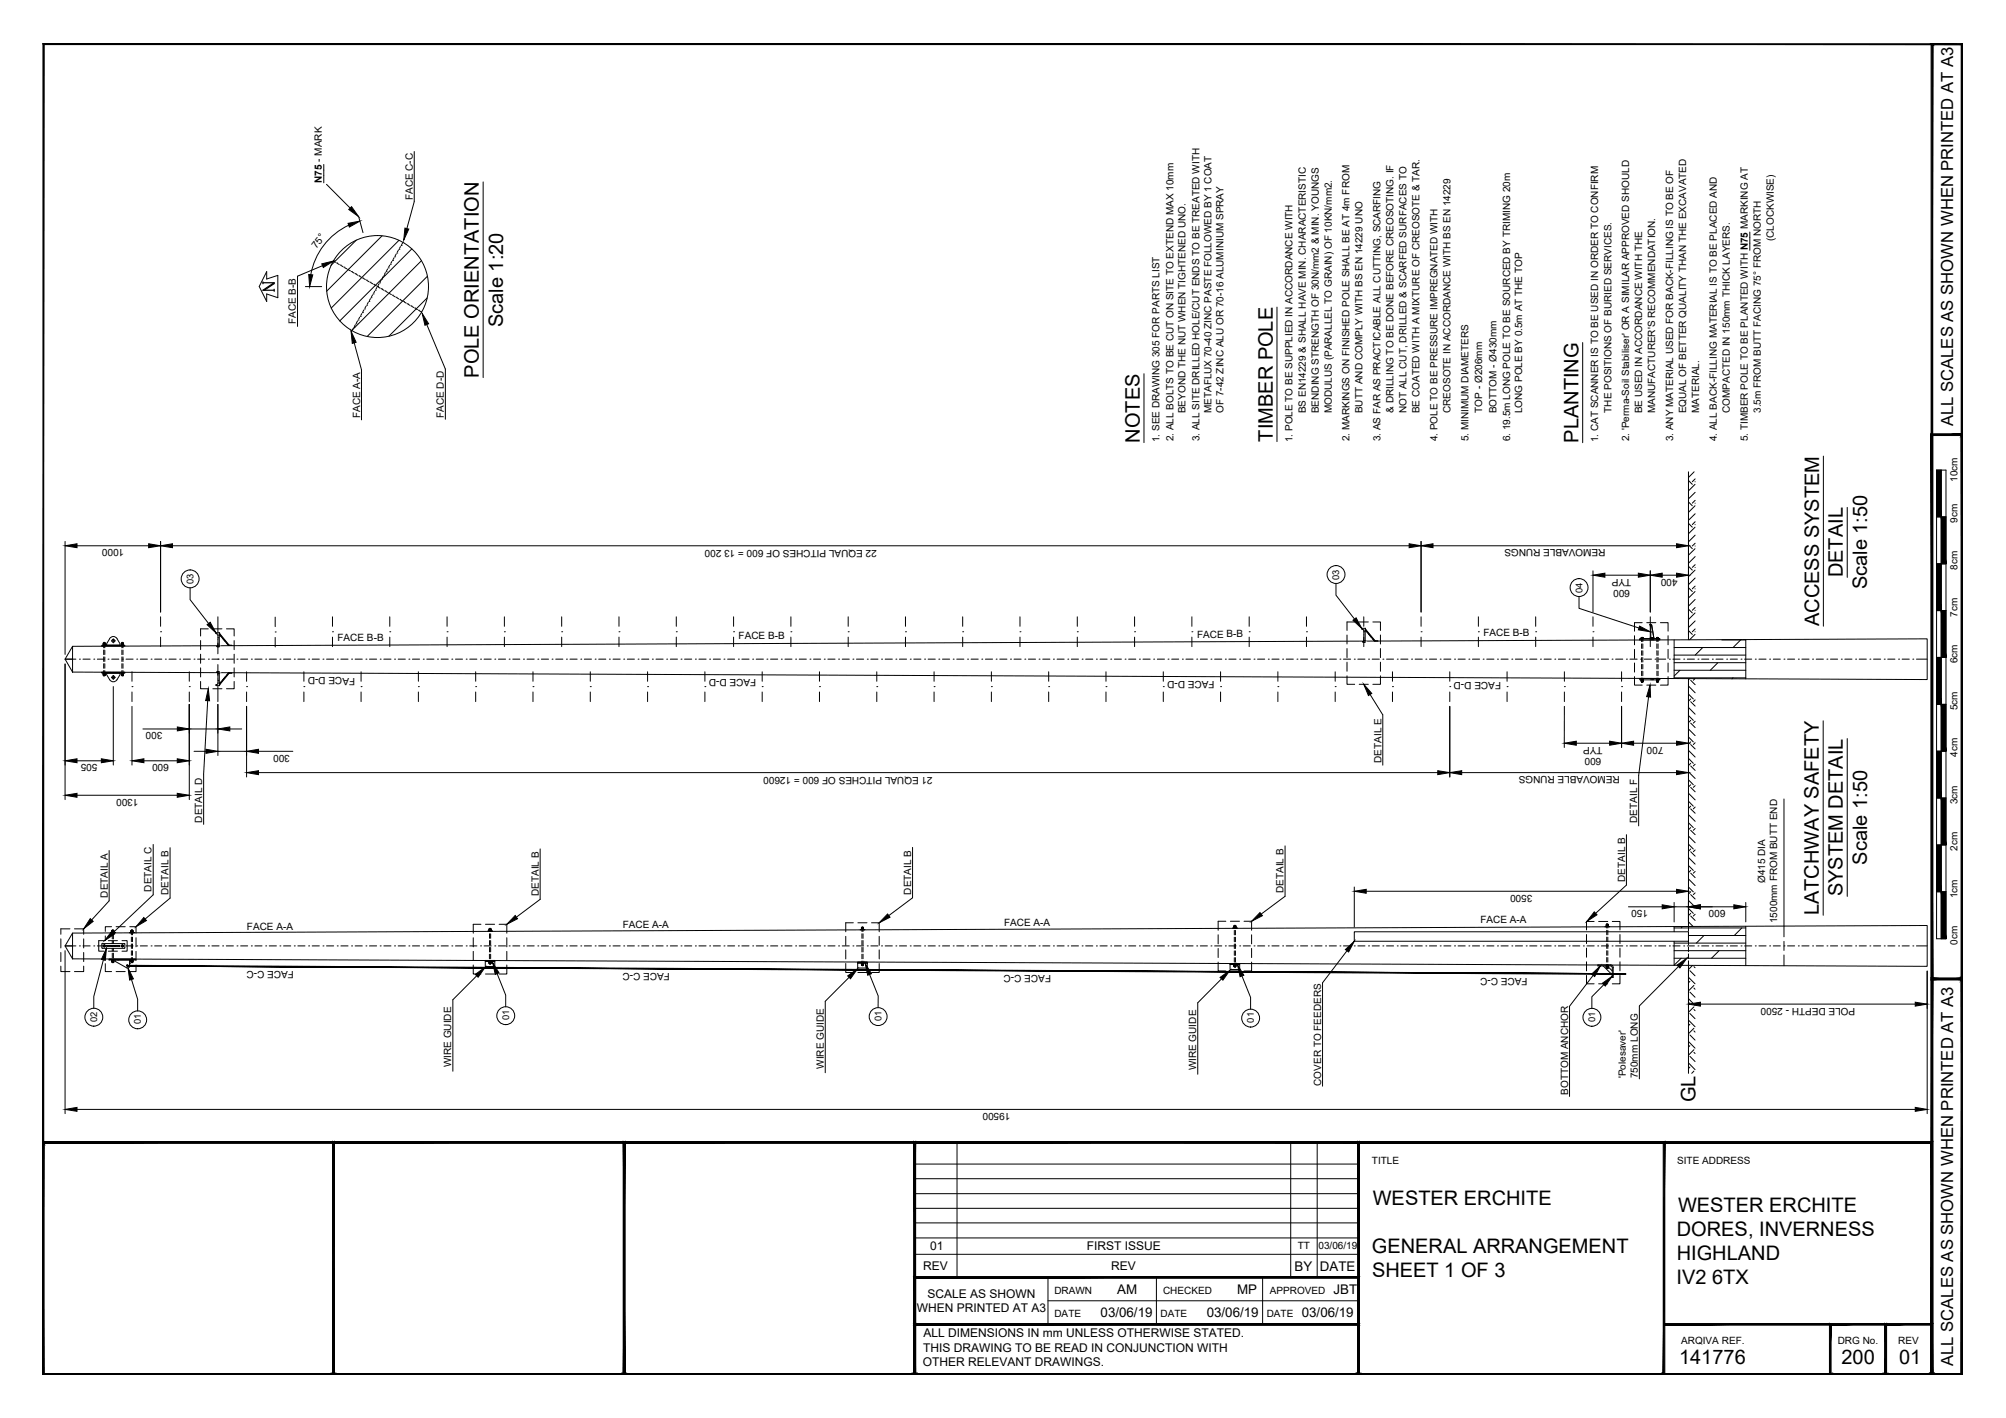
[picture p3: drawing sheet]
<svg xmlns="http://www.w3.org/2000/svg" width="420mm" height="297mm" viewBox="0 0 420 297" stroke-linecap="round" stroke-linejoin="round" font-family="sans-serif">
<defs><g id="words">
<g font-size="4.2">
<text x="105.4" y="68.5" transform="rotate(-90 105.4 68.5)">Scale 1:20</text>
<text x="100.3" y="79.1" transform="rotate(-90 100.3 79.1)">POLE ORIENTATION</text>
<text x="238.7" y="92.7" transform="rotate(-90 238.7 92.7)">NOTES</text>
<text x="266.6" y="92.5" transform="rotate(-90 266.6 92.5)">TIMBER POLE</text>
<text x="330.6" y="92.7" transform="rotate(-90 330.6 92.7)">PLANTING</text>
<text x="386" y="121" transform="rotate(-90 386 121)">DETAIL</text>
<text x="391.1" y="123.4" transform="rotate(-90 391.1 123.4)">Scale 1:50</text>
<text x="381" y="131.2" transform="rotate(-90 381 131.2)">ACCESS SYSTEM</text>
<text x="391.1" y="181.1" transform="rotate(-90 391.1 181.1)">Scale 1:50</text>
<text x="381" y="191.7" transform="rotate(-90 381 191.7)">LATCHWAY SAFETY</text>
<text x="386" y="187.8" transform="rotate(-90 386 187.8)">SYSTEM DETAIL</text>
<text x="355.2" y="230.9" transform="rotate(-90 355.2 230.9)">GL</text>
<text x="287.5" y="252.4">WESTER ERCHITE</text>
<text x="351.5" y="253.9">WESTER ERCHITE</text>
<text x="287.3" y="262.4">GENERAL ARRANGEMENT</text>
<text x="351.2" y="259">DORES, INVERNESS</text>
<text x="287.4" y="267.4">SHEET 1 OF 3</text>
<text x="351.1" y="269.1">IV2 6TX</text>
<text x="351.2" y="264">HIGHLAND</text>
<text x="351.7" y="285.7">141776</text>
<text x="385.7" y="285.7">200</text>
<text x="397.8" y="285.6">01</text>
</g>
<g font-size="3.5">
<text x="409.1" y="89.3" transform="rotate(-90 409.1 89.3)">ALL SCALES AS SHOWN WHEN PRINTED AT A3</text>
<text x="409.1" y="286.2" transform="rotate(-90 409.1 286.2)">ALL SCALES AS SHOWN WHEN PRINTED AT A3</text>
</g>
<g font-size="2.8">
<text x="271.1" y="266.2">BY</text>
<text x="276.5" y="266.2">DATE</text>
<text x="230.5" y="275.9">03/06/19</text>
<text x="234" y="271">AM</text>
<text x="252.8" y="275.9">03/06/19</text>
<text x="259.1" y="271">MP</text>
<text x="272.7" y="275.9">03/06/19</text>
<text x="279.3" y="271">JBT</text>
</g>
<g font-size="2.5">
<text x="194.8" y="261.9">01</text>
<text x="227.6" y="261.9">FIRST ISSUE</text>
<text x="193.3" y="266.1">REV</text>
<text x="232.7" y="266.1">REV</text>
<text x="192" y="274.9">WHEN PRINTED AT A3</text>
<text x="194.3" y="271.9">SCALE AS SHOWN</text>
<text x="193.4" y="280.2">ALL DIMENSIONS IN mm UNLESS OTHERWISE STATED.</text>
<text x="193.3" y="286.2">OTHER RELEVANT DRAWINGS.</text>
<text x="193.3" y="283.2">THIS DRAWING TO BE READ IN CONJUNCTION WITH</text>
</g>
<g font-size="2.1">
<text x="67.4" y="38.3" transform="rotate(-90 67.4 38.3)">N75 - MARK</text>
<text x="86.4" y="41.9" transform="rotate(-90 86.4 41.9)">FACE C-C</text>
<text x="66.3" y="52.2" transform="rotate(-52 66.3 52.2)">75°</text>
<text x="371.5" y="50.5" transform="rotate(-90 371.5 50.5)">(CLOCKWISE)</text>
<text x="62" y="67.9" transform="rotate(-90 62 67.9)">FACE B-B</text>
<text x="75.4" y="87.6" transform="rotate(-90 75.4 87.6)">FACE A-A</text>
<text x="93" y="87.6" transform="rotate(-90 93 87.6)">FACE D-D</text>
<text x="248.3" y="86.6" transform="rotate(-90 248.3 86.6)">BEYOND THE NUT WHEN TIGHTENED UNO.</text>
<text x="253.7" y="86.6" transform="rotate(-90 253.7 86.6)">METAFLUX 70-40 ZINC PASTE FOLLOWED BY 1 COAT</text>
<text x="256.3" y="86.5" transform="rotate(-90 256.3 86.5)">OF 7-42 ZINC ALU OR 70-16 ALUMINIUM SPRAY</text>
<text x="273.5" y="86.6" transform="rotate(-90 273.5 86.6)">BS EN14229 &amp; SHALL HAVE MIN. CHARACTERISTIC</text>
<text x="276.2" y="86.6" transform="rotate(-90 276.2 86.6)">BENDING STRENGTH OF 30N/mm2 &amp; MIN. YOUNGS</text>
<text x="279" y="86.6" transform="rotate(-90 279 86.6)">MODULUS (PARALLEL TO GRAIN) OF 10KN/mm2.</text>
<text x="285.4" y="86.6" transform="rotate(-90 285.4 86.6)">BUTT AND COMPLY WITH BS EN 14229 UNO</text>
<text x="291.9" y="86.5" transform="rotate(-90 291.9 86.5)">&amp; DRILLING TO BE DONE BEFORE CREOSOTING. IF</text>
<text x="294.6" y="86.6" transform="rotate(-90 294.6 86.6)">NOT ALL CUT, DRILLED &amp; SCARFED SURFACES TO</text>
<text x="297.3" y="86.6" transform="rotate(-90 297.3 86.6)">BE COATED WITH A MIXTURE OF CREOSOTE &amp; TAR.</text>
<text x="303.8" y="86.5" transform="rotate(-90 303.8 86.5)">CREOSOTE IN ACCORDANCE WITH BS EN 14229</text>
<text x="310.5" y="86.5" transform="rotate(-90 310.5 86.5)">TOP - Ø206mm</text>
<text x="313.4" y="86.6" transform="rotate(-90 313.4 86.6)">BOTTOM - Ø430mm</text>
<text x="318.8" y="86.6" transform="rotate(-90 318.8 86.6)">LONG POLE BY 0.5m AT THE TOP</text>
<text x="337.5" y="86.5" transform="rotate(-90 337.5 86.5)">THE POSITIONS OF BURIED SERVICES.</text>
<text x="344" y="86.6" transform="rotate(-90 344 86.6)">BE USED IN ACCORDANCE WITH THE</text>
<text x="346.7" y="86.6" transform="rotate(-90 346.7 86.6)">MANUFACTURER'S RECOMMENDATION.</text>
<text x="353.2" y="86.6" transform="rotate(-90 353.2 86.6)">EQUAL OF BETTER QUALITY THAN THE EXCAVATED</text>
<text x="355.9" y="86.6" transform="rotate(-90 355.9 86.6)">MATERIAL.</text>
<text x="362.3" y="86.5" transform="rotate(-90 362.3 86.5)">COMPACTED IN 150mm THICK LAYERS.</text>
<text x="368.8" y="86.5" transform="rotate(-90 368.8 86.5)">3.5m FROM BUTT FACING 75° FROM NORTH</text>
<text x="242.9" y="92.6" transform="rotate(-90 242.9 92.6)">1. SEE DRAWING 305 FOR PARTS LIST</text>
<text x="245.8" y="92.5" transform="rotate(-90 245.8 92.5)">2. ALL BOLTS TO BE CUT ON SITE TO EXTEND MAX 10mm</text>
<text x="251.2" y="92.5" transform="rotate(-90 251.2 92.5)">3. ALL SITE DRILLED HOLE/CUT ENDS TO BE TREATED WITH</text>
<text x="270.7" y="92.6" transform="rotate(-90 270.7 92.6)">1. POLE TO BE SUPPLIED IN ACCORDANCE WITH</text>
<text x="282.7" y="92.5" transform="rotate(-90 282.7 92.5)">2. MARKINGS ON FINISHED POLE SHALL BE AT 4m FROM</text>
<text x="289.1" y="92.5" transform="rotate(-90 289.1 92.5)">3. AS FAR AS PRACTICABLE ALL CUTTING, SCARFING</text>
<text x="301.1" y="92.4" transform="rotate(-90 301.1 92.4)">4. POLE TO BE PRESSURE IMPREGNATED WITH</text>
<text x="307.6" y="92.5" transform="rotate(-90 307.6 92.5)">5. MINIMUM DIAMETERS</text>
<text x="316.3" y="92.5" transform="rotate(-90 316.3 92.5)">6. 19.5m LONG POLE TO BE SOURCED BY TRIMING 20m</text>
<text x="334.8" y="92.6" transform="rotate(-90 334.8 92.6)">1. CAT SCANNER IS TO BE USED IN ORDER TO CONFIRM</text>
<text x="341.2" y="92.5" transform="rotate(-90 341.2 92.5)">2. 'Perma-Soil Stabiliser' OR A SIMILAR APPROVED SHOULD</text>
<text x="350.4" y="92.5" transform="rotate(-90 350.4 92.5)">3. ANY MATERIAL USED FOR BACK-FILLING IS TO BE OF</text>
<text x="359.6" y="92.4" transform="rotate(-90 359.6 92.4)">4. ALL BACK-FILLING MATERIAL IS TO BE PLACED AND</text>
<text x="366.1" y="92.5" transform="rotate(-90 366.1 92.5)">5. TIMBER POLE TO BE PLANTED WITH N75 MARKING AT</text>
<text x="410" y="101" transform="rotate(-90 410 101)">10cm</text>
<text x="410" y="109.5" transform="rotate(-90 410 109.5)">9cm</text>
<text x="26" y="115" transform="rotate(-180 26 115)">1000</text>
<text x="183.6" y="115.2" transform="rotate(-180 183.6 115.2)">22 EQUAL PITCHES OF 600 = 13 200</text>
<text x="336.3" y="115.1" transform="rotate(-180 336.3 115.1)">REMOVABLE RUNGS</text>
<text x="410" y="119.4" transform="rotate(-90 410 119.4)">8cm</text>
<text x="341.4" y="123.7" transform="rotate(-180 341.4 123.7)">600</text>
<text x="341.7" y="121.2" transform="rotate(-180 341.7 121.2)">TYP</text>
<text x="351.4" y="121.2" transform="rotate(-180 351.4 121.2)">400</text>
<text x="410" y="129.2" transform="rotate(-90 410 129.2)">7cm</text>
<text x="70.7" y="134.3">FACE B-B</text>
<text x="154.7" y="133.9">FACE B-B</text>
<text x="250.7" y="133.6">FACE B-B</text>
<text x="310.7" y="133.3">FACE B-B</text>
<text x="74.4" y="141.9" transform="rotate(-180 74.4 141.9)">FACE D-D</text>
<text x="158.4" y="142.3" transform="rotate(-180 158.4 142.3)">FACE D-D</text>
<text x="254.4" y="142.6" transform="rotate(-180 254.4 142.6)">FACE D-D</text>
<text x="314.4" y="142.9" transform="rotate(-180 314.4 142.9)">FACE D-D</text>
<text x="410" y="139" transform="rotate(-90 410 139)">6cm</text>
<text x="410" y="148.8" transform="rotate(-90 410 148.8)">5cm</text>
<text x="34" y="153.4" transform="rotate(-180 34 153.4)">300</text>
<text x="20.4" y="160.1" transform="rotate(-180 20.4 160.1)">505</text>
<text x="35.4" y="160.1" transform="rotate(-180 35.4 160.1)">600</text>
<text x="60.7" y="158.1" transform="rotate(-180 60.7 158.1)">300</text>
<text x="289.3" y="159.8" transform="rotate(-90 289.3 159.8)">DETAIL E</text>
<text x="335.4" y="158.9" transform="rotate(-180 335.4 158.9)">600</text>
<text x="335.7" y="156.4" transform="rotate(-180 335.7 156.4)">TYP</text>
<text x="348.4" y="156.4" transform="rotate(-180 348.4 156.4)">700</text>
<text x="410" y="158.5" transform="rotate(-90 410 158.5)">4cm</text>
<text x="29" y="167.3" transform="rotate(-180 29 167.3)">1300</text>
<text x="195.3" y="162.7" transform="rotate(-180 195.3 162.7)">21 EQUAL PITCHES OF 600 = 12600</text>
<text x="339.3" y="162.6" transform="rotate(-180 339.3 162.6)">REMOVABLE RUNGS</text>
<text x="42.4" y="172.3" transform="rotate(-90 42.4 172.3)">DETAIL D</text>
<text x="342.9" y="172.4" transform="rotate(-90 342.9 172.4)">DETAIL F</text>
<text x="410" y="168.5" transform="rotate(-90 410 168.5)">3cm</text>
<text x="410" y="178.2" transform="rotate(-90 410 178.2)">2cm</text>
<text x="340.4" y="184.7" transform="rotate(-90 340.4 184.7)">DETAIL B</text>
<text x="369.7" y="185" transform="rotate(-90 369.7 185)">Ø415 DIA</text>
<text x="22.6" y="188" transform="rotate(-90 22.6 188)">DETAIL A</text>
<text x="31.7" y="186.8" transform="rotate(-90 31.7 186.8)">DETAIL C</text>
<text x="35.3" y="187.5" transform="rotate(-90 35.3 187.5)">DETAIL B</text>
<text x="112.8" y="187.7" transform="rotate(-90 112.8 187.7)">DETAIL B</text>
<text x="190.8" y="187.4" transform="rotate(-90 190.8 187.4)">DETAIL B</text>
<text x="268.8" y="187.1" transform="rotate(-90 268.8 187.1)">DETAIL B</text>
<text x="321" y="187.4" transform="rotate(-180 321 187.4)">3500</text>
<text x="345.2" y="190.7" transform="rotate(-180 345.2 190.7)">150</text>
<text x="361.4" y="190.7" transform="rotate(-180 361.4 190.7)">600</text>
<text x="410" y="188.2" transform="rotate(-90 410 188.2)">1cm</text>
<text x="51.7" y="194.8">FACE A-A</text>
<text x="130.5" y="194.4">FACE A-A</text>
<text x="210.3" y="194">FACE A-A</text>
<text x="310.1" y="193.4">FACE A-A</text>
<text x="372.3" y="193.4" transform="rotate(-90 372.3 193.4)">1500mm FROM BUTT END</text>
<text x="410" y="197.9" transform="rotate(-90 410 197.9)">0cm</text>
<text x="61.6" y="203.4" transform="rotate(-180 61.6 203.4)">FACE C-C</text>
<text x="140.3" y="203.8" transform="rotate(-180 140.3 203.8)">FACE C-C</text>
<text x="220.1" y="204.3" transform="rotate(-180 220.1 204.3)">FACE C-C</text>
<text x="319.9" y="204.8" transform="rotate(-180 319.9 204.8)">FACE C-C</text>
<text x="388.6" y="211.1" transform="rotate(-180 388.6 211.1)">POLE DEPTH - 2500</text>
<text x="94.5" y="223.6" transform="rotate(-90 94.5 223.6)">WIRE GUIDE</text>
<text x="172.5" y="223.9" transform="rotate(-90 172.5 223.9)">WIRE GUIDE</text>
<text x="250.5" y="224.2" transform="rotate(-90 250.5 224.2)">WIRE GUIDE</text>
<text x="276.7" y="227.4" transform="rotate(-90 276.7 227.4)">COVER TO FEEDERS</text>
<text x="340.5" y="225.9" transform="rotate(-90 340.5 225.9)">'Polesaver'</text>
<text x="343" y="225.9" transform="rotate(-90 343 225.9)">750mm LONG</text>
<text x="211.6" y="233.1" transform="rotate(-180 211.6 233.1)">19500</text>
<text x="328.4" y="229.3" transform="rotate(-90 328.4 229.3)">BOTTOM ANCHOR</text>
<text x="287.4" y="243.8">TITLE</text>
<text x="351.3" y="243.8">SITE ADDRESS</text>
<text x="271.8" y="261.7">TT</text>
<text x="276.2" y="261.7">03/06/19</text>
<text x="220.8" y="271">DRAWN</text>
<text x="220.9" y="275.9">DATE</text>
<text x="243.1" y="275.9">DATE</text>
<text x="243.6" y="271">CHECKED</text>
<text x="265.3" y="275.9">DATE</text>
<text x="266" y="271">APPROVED</text>
<text x="352.1" y="281.5">ARQIVA REF.</text>
<text x="384.9" y="281.5">DRG No.</text>
<text x="397.6" y="281.5">REV</text>
</g>
<g font-size="2">
<text x="40.5" y="122.4" transform="rotate(-90 40.5 122.4)">03</text>
<text x="280.5" y="121.4" transform="rotate(-90 280.5 121.4)">03</text>
<text x="331.4" y="124.2" transform="rotate(-90 331.4 124.2)">04</text>
<text x="20.3" y="214.2" transform="rotate(-90 20.3 214.2)">02</text>
<text x="29.5" y="214.6" transform="rotate(-90 29.5 214.6)">01</text>
<text x="106.6" y="213.7" transform="rotate(-90 106.6 213.7)">01</text>
<text x="184.6" y="213.9" transform="rotate(-90 184.6 213.9)">01</text>
<text x="262.6" y="214.2" transform="rotate(-89 262.6 214.2)">01</text>
<text x="334.1" y="214.1" transform="rotate(-89 334.1 214.1)">01</text>
</g>
</g></defs>
<!-- layer: TEXT AND DIMENSIONS -->
<g fill="none" stroke="#000" stroke-width=".21">
<path d="M67.8 34.4v3.9M68.4 38.6l4.9 5M86.8 31.7v10.5l-1.6 5.7M101.2 38.1v41M67.5 55.7l-5.2 2.2v10.5M73 47.2a14.2 14.2 0 0 0-7.9 10.3M74.6 50.3l-5.3 5.3M75.1 45.5l.9 3.2M80 49.4l-11.6 11.6M83.6 50.3l-14.2 14.2M86.3 52.1l-15.1 15.1M88.3 54.6l-14.6 14.6"/>
<path d="M89.5 57.9l-12.6 12.6M366.5 48.6v3.8M64 60h3.4M74.2 71.8l1.5 5.7v10.5M89.4 68l3.9 9.3v10.5M89.5 62.4l-8.1 8M239.6 78.3v14.4M267.5 64.3v28.2M331.5 71.8v20.9M353.7 98.8v35.2M354.8 98.8l-1.1 1.2M381.9 95.6v35.6"/>
<path d="M13.6 113.4v23.7M16.1 114.3h15M33.6 113.4v14.8M36.1 114.3h259M297.6 113.4v14.8M300.1 114.3h51.1M333.7 119.6v8.6M345.7 119.6v8.6M353.7 100.7l.8 .8M353.7 105.1l.8 .8M353.7 109.6l.8 .8M353.7 114.1l.8 .8"/>
<path d="M353.7 118.6l.8 .8M355 100.9h.1M355 105.4h.1M355 109.9h.1M355 114.4h.1M355 118.9h.1M355 101.5l-1.3 1.3M355 105.9l-1.3 1.4M355 110.4l-1.3 1.4M355 114.9l-1.3 1.4M355 119.4l-1.3 1.4M355 103.1l-1.3 1.4"/>
<path d="M355 107.6l-1.3 1.4M355 112.1l-1.3 1.4M355 116.6l-1.3 1.4M355 100.3l-.5 .6M355 104.8l-.5 .6M355 109.3l-.5 .6M355 113.8l-.5 .6M355 118.3l-.5 .6M386.9 106.3v14.7M13.6 139.1v28.4M33.6 132.3h.1M33.6 129.2v2"/>
<path d="M33.6 133.5v2M39.8 123.2v2.4l3.9 5M42 134.2v1.9M42 137v1.9M42 139.9v1.9M43.6 131.7h-1.6v1.5M44.6 131.7h1.9M45.6 133.6h.1M45.6 138.1h.1M45.6 129.2v3.3M45.6 134.7v2.3M45.6 139.2v2.3"/>
<path d="M46 132.8l1.9 2.4M47.4 131.7h1.6v1.5M49 134.2v1.9M49 137v1.9M49 139.9v1.9M57.6 132.4h.1M57.6 129.3v2M57.6 133.5v2M69.6 132.3h.1M69.6 129.2v2M69.6 133.5v2M81.6 132.3h.1"/>
<path d="M81.6 129.2v2M81.6 133.5v2M93.6 132.3h.1M93.6 129.2v2M93.6 133.5v2M105.6 132.3h.1M105.6 129.2v2M105.6 133.5v2M117.6 132.3h.1M117.6 129.2v2M117.6 133.5v2M129.6 132.3h.1"/>
<path d="M129.6 129.2v2M129.6 133.5v2M141.6 132.3h.1M141.6 129.2v2M141.6 133.5v2M153.6 132.3h.1M153.6 129.2v2M153.6 133.5v2M165.7 132.3h.1M165.7 129.2v2M165.7 133.5v2M177.7 132.3h.1"/>
<path d="M177.7 129.2v2M177.7 133.5v2M189.7 132.3h.1M189.7 129.2v2M189.7 133.5v2M201.6 132.3h.1M201.6 129.2v2M201.6 133.5v2M213.6 132.3h.1M213.6 129.2v2M213.6 133.5v2M225.6 132.3h.1"/>
<path d="M225.6 129.2v2M225.6 133.5v2M237.6 132.3h.1M237.6 129.2v2M237.6 133.5v2M249.6 132.3h.1M249.6 129.2v2M249.6 133.5v2M261.6 132.3h.1M261.6 129.2v2M261.6 133.5v2M273.6 132.3h.1"/>
<path d="M273.6 129.2v2M273.6 133.5v2M279.8 122.2v2.5l3.9 5M282.1 133v1.9M282.1 135.9v1.9M282.1 138.7v1.9M283.7 130.3h-1.6v1.8M284.7 130.3h1.9M285.6 132.3h.1M285.6 129.2v2M285.6 133.5v2M286 131.9l1.9 2.3"/>
<path d="M287.5 130.3h1.6v1.8M289.1 133v1.9M289.1 135.9v1.9M289.1 138.7v1.9M297.6 132.3h.1M297.6 129.2v2M297.6 133.5v2M309.6 132.3h.1M309.6 129.2v2M309.6 133.5v2M321.6 132.3h.1M321.6 129.2v2"/>
<path d="M321.6 133.5v2M330.7 125v2.4l12.6 4.2M333.7 132.3h.1M333.7 129.2v2M333.7 133.5v2M336.1 120.5h7.1M342.3 133.2v1.9M342.3 136v1.9M342.3 138.9v1.9M344 130.4h-1.7v1.8M344.9 130.4h1.9M345.7 132.3h.1"/>
<path d="M345.7 129.2v2M345.7 133.5v2M347.8 130.4h1.6v1.8M348.1 120.5h3.1M349.4 133.2v1.9M349.4 136v1.9M349.4 138.9v1.9M350.6 135.6h15.1M350.6 137.2h15.1M350.6 138.8h15.1M350.6 134v8.1M353.7 123.1l.8 .8"/>
<path d="M353.7 127.6l.8 .8M353.7 132.1l.8 .8M355 123.3v.1M355 127.8v.1M355 132.3h.1M355 123.9l-1.3 1.4M355 128.4l-1.3 1.4M355 132.9l-1.1 1.1M355 121.1l-1.3 1.4M355 125.6l-1.3 1.4M355 130.1l-1.3 1.4M355 122.8l-.5 .5"/>
<path d="M355 127.3l-.5 .5M355 131.7l-.5 .6M356.6 135.6l-1.6 1.6M359.8 138.8l-1.6 1.6M360.6 134.1h5.1M364.6 134.1l-1.6 1.5M16.1 159.4h5.1M23.7 143.8v16.5M27.6 143.8h.1M27.6 140.7v2M27.6 145v2M27.6 148v12.3"/>
<path d="M29.9 152.7h7.2M30.1 159.4h7M39.6 143.8h.1M39.6 140.7v2M39.6 145v2M39.6 147.6v19.9M39.6 152.7h6M40.6 157.4h2.5M42 142.8v1.5h1.6M43.5 146.8l-.8 15.3v10.6M44.6 144.3h1.9M45.6 142.6h.1"/>
<path d="M45.6 143.7v3.3M45.6 147.6v10.7M45.6 157.4h6M47.9 141l-1.9 2.3M48.1 152.7h2.5M49 142.8v1.5h-1.6M51.6 143.8h.1M51.6 140.7v2M51.6 145v2M51.6 148v14.8M54.1 157.4h7.2M63.6 143.8h.1"/>
<path d="M63.6 140.7v2M63.6 145v2M75.6 143.8h.1M75.6 140.7v2M75.6 145v2M87.6 143.8h.1M87.6 140.7v2M87.6 145v2M99.6 143.8h.1M99.6 140.7v2M99.6 145v2M111.6 143.8h.1"/>
<path d="M111.6 140.7v2M111.6 145v2M123.6 143.8h.1M123.6 140.7v2M123.6 145v2M135.6 143.8h.1M135.6 140.7v2M135.6 145v2M147.6 143.8h.1M147.6 140.7v2M147.6 145v2M159.6 143.8h.1"/>
<path d="M159.6 140.7v2M159.6 145v2M171.6 143.8h.1M171.6 140.7v2M171.6 145v2M183.6 143.8h.1M183.6 140.7v2M183.6 145v2M195.6 143.8h.1M195.6 140.7v2M195.6 145v2M207.6 143.8h.1"/>
<path d="M207.6 140.7v2M207.6 145v2M219.6 143.8h.1M219.6 140.7v2M219.6 145v2M231.6 143.8h.1M231.6 140.7v2M231.6 145v2M243.6 143.8h.1M243.6 140.7v2M243.6 145v2M255.7 143.8h.1"/>
<path d="M255.7 140.7v2M255.7 145v2M267.7 143.8h.1M267.7 140.7v2M267.7 145v2M279.7 143.8h.1M279.7 140.7v2M279.7 145v2M282.1 141.6v1.7h1.6M284.7 143.3h1.9M287 145.5l2.6 4.2v10.6M289.1 141.6v1.7h-1.6"/>
<path d="M291.7 143.8h.1M291.7 140.7v2M291.7 145v2M303.7 143.8h.1M303.7 140.7v2M303.7 145v2M303.7 148v14.8M315.7 143.8h.1M315.7 140.7v2M315.7 145v2M327.7 143.8h.1M327.7 140.7v2"/>
<path d="M327.7 145v2M327.7 148l-.1 8.6M330.2 155.7h6.9M339.6 143.8h.1M339.6 140.7v2M339.6 145v2M339.6 148v8.6M342.2 155.7h9M342.3 141.7v1.8h1.7M344.9 143.5h1.9M345.3 146l-2.1 16.5v10.5M349.4 141.7v1.8h-1.6"/>
<path d="M350.6 140.4h15.1M350.6 142h15.1M351.9 140.4l-1.3 1.2M353.7 142.2v51.9M353.7 158.9l1 1M353.7 154.4l1 1M353.7 149.9l1 1M353.7 145.4l1 1M353.7 157.2l1.3 1.4M353.7 152.7l1.3 1.4M353.7 148.2l1.3 1.4M353.7 143.7l1.3 1.4"/>
<path d="M353.9 142.2l-.2 .2M354.1 146.4l-.4 .5M354.1 150.9l-.4 .5M354.1 155.4l-.4 .5M354.1 159.9l-.4 .5M354.1 156l.9 .9M354.1 151.5l.9 .9M354.1 147l.9 .9M354.1 142.5l.9 .9M355 142.2l-.3 .3M355 146.6l-.3 .4M355 151.1l-.3 .4"/>
<path d="M355 155.6l-.3 .4M363 142l-.2 .2M381.9 151v40.7M386.9 154.7v33.1M16.1 166.6h21M22.9 178.2v10.5l-3.7 4M32.1 176.9v10.5l-8.4 7.9M35.6 177.6v10.5l-5.2 4.4M54.1 161.8h247M113.1 177.8v10.6l-4.9 3.7M191.1 177.5v10.6l-4.9 3.7M269.2 177.2v10.6l-5 3.7"/>
<path d="M306.2 161.8h45M340.7 174.8v10.6l-6.5 5.9M353.7 176.8l1 1M353.7 172.3l1 1.1M353.7 167.8l1 1.1M353.7 163.4l1 1M353.7 179.6l1.3 1.4M353.7 175.1l1.3 1.4M353.7 170.7l1.3 1.3M353.7 166.2l1.3 1.4M353.7 161.7l1.3 1.4M354.1 164.4l-.4 .5"/>
<path d="M354.1 168.9l-.4 .4M354.1 173.4l-.4 .4M354.1 177.8l-.4 .5M354.1 178.4l.9 1M354.1 173.9l.9 .9M354.1 169.4l.9 1M354.1 164.9l.9 1M354.1 160.5l.9 .9M355 160.1l-.3 .4M355 164.6l-.3 .3M355 169.1l-.3 .3M355 173.6l-.3 .3"/>
<path d="M355 178l-.3 .4M373.7 167.4v28.8M12.7 196.7v1.9M12.7 199.5v1.9M13.6 199.1v34.2M14.6 194.6h-1.9v1.1M15.6 194.6h1.9v1.1M17.5 196.7v1.9M17.5 199.5v1.9M21.6 198.1h.4M21.7 197h-1v2.2h1M21.8 198v.4"/>
<path d="M22.1 196.1v.9M22.1 199.3v1.6M22.7 197h1.9M22.7 199.2h1.9M23.4 194.1h-1.3v1M24.3 194.1h1.9M25.4 198.1h.4M25.5 197h1.1v2.2h-1.1M25.6 198v.4M27.2 194.1h1.3v1.4M28.5 196.4v1.9M28.5 199.3v1.9"/>
<path d="M99.1 196.4v1.9M99.1 199.3v1.9M100.7 193.6h-1.6v1.9M101.7 193.6h1.9M104.5 193.6h1.7v1.9M106.2 196.4v1.9M106.2 199.3v1.9M177.1 196.1v1.9M177.1 199v1.9M178.7 193.3h-1.6v1.9M179.7 193.3h1.9M182.5 193.3h1.6v1.9"/>
<path d="M184.1 196.1v1.9M184.1 199v1.9M255.1 195.8v1.9M255.1 198.7v1.9M256.8 193h-1.7v1.9M257.7 193h1.9M260.6 193h1.5v1.9M262.1 195.8v1.9M262.1 198.7v1.9M282.1 199.2l-5.1 6.7v21.6M283.7 185.8v8.4M286.2 186.7h65"/>
<path d="M332.3 195.8v1.9M332.3 198.6v1.9M333.9 193h-1.6v1.8M334.8 193h1.9M337.7 193h1.6v1.8M339.3 195.8v1.9M339.3 198.6v1.9M341.1 190h7M350.6 194.4h15.1M350.6 197.6h15.1M350.6 199.1h15.1M350.6 189v4.1"/>
<path d="M350.6 194.1v1.1M350.6 197.2v5M350.6 190h3.1M352.3 194.2l-.2 .2M353.7 190.3l1 1M353.7 185.8l1 1M353.7 181.3l1 1M353.7 193.1l.9 1M353.7 188.6l1.3 1.4M353.7 184.1l1.3 1.4M353.7 196h12M354.1 182.3l-.4 .5"/>
<path d="M354.1 186.8l-.4 .5M354.1 191.3l-.4 .5M354.1 191.9l.9 .9M354.1 187.4l.9 .9M354.1 182.9l.9 .9M355 182.5l-.3 .4M355 187l-.3 .4M355 191.5l-.3 .4M356.2 190h7M356.9 196l-1.6 1.6M360.1 199.1l-1.6 1.6M364.8 194.4l-1.6 1.6"/>
<path d="M365.7 189v4.1M373.7 197.2v1.9M12.7 202.4v1.1h1.9M17.5 202.4v1.1h-1.9M21.7 201.1l-2.1 7.7v2.4M22.1 201.9v1.6h1.3M24.3 203.5h1.9M24.7 201.1h.1M27.1 201.9h.1M27.5 205.2l1.3 4.1v2.5M28.5 202.1v1.4h-1.3M99.1 202.1v1.9h1.6"/>
<path d="M99.8 204.4l-5 5v15M101.7 204h1.9M104.1 203.9l1.8 4.6v2.4M106.2 202.1v1.9h-1.7M177.1 201.8v1.9h1.6M177.8 204.7l-5 5v15M179.7 203.7h1.9M182.1 204.1l1.8 4.5v2.5M184.1 201.8v1.9h-1.6M255.1 201.5v1.9h1.7M255.8 205l-4.9 5.1v14.9M257.7 203.4h1.9"/>
<path d="M260.1 204.5l1.8 4.4v2.5M262.1 201.5v1.9h-1.5M332.3 204.3v1.8h1.6M332.3 201.5v1.9M333.7 204.3l-5 6.5v18.9M334.8 206.1h1.9M335.9 206.3l-2.5 2.5v2.5M336.5 202.2h.3M339.3 204.3v1.8h-1.6M339.3 201.5v1.9M350.6 200.7h15.1M351.6 202.5l-8.2 8.2v15.3"/>
<path d="M352.1 200.7l-1.5 1.5M353.7 202.2v22.6M353.7 204.7l1.3 1.4M353.7 209.2l1.3 1.4M353.7 213.7l1.3 1.4M353.7 218.2l1.3 1.4M353.9 203.3l1.1 1.1M353.9 207.8l1.1 1.1M353.9 212.3l1.1 1.1M353.9 216.8l1.1 1.1M353.9 205.6l-.2 .3M353.9 210.1l-.2 .3"/>
<path d="M353.9 214.6l-.2 .2M353.9 219l-.2 .3M354.5 202.2l-.8 .9M354.8 202.5l.2 .2M354.8 207l.2 .2M354.8 211.5l.2 .2M354.8 215.9l.2 .3M354.8 206.4l-1.1 1.2M354.8 210.9l-1.1 1.2M354.8 215.4l-1.1 1.1M354.8 219.9l-1.1 1.1M373.7 200.1v2.2"/>
<path d="M403.6 203.4v29.9M16.1 232.4h385.1M353.7 222.7l1.3 1.4M353.9 221.3l1.1 1.1M353.9 223.5l-.2 .3M354.8 220.4l.2 .3M354.8 224.4l-.5 .4"/>
<circle cx="39.8" cy="121.3" r="1.87"/>
<circle cx="279.8" cy="120.4" r="1.87"/>
<circle cx="330.7" cy="123.1" r="1.87"/>
<circle cx="19.7" cy="213.1" r="1.87"/>
<circle cx="28.8" cy="213.6" r="1.87"/>
<circle cx="105.9" cy="212.8" r="1.87"/>
<circle cx="183.9" cy="213" r="1.87"/>
<circle cx="261.9" cy="213.3" r="1.87"/>
<circle cx="333.4" cy="213.1" r="1.87"/>
</g>
<!-- layer: MEDIUM THICKNESS -->
<g fill="none" stroke="#000" stroke-width=".21">
<path d="M13.6 138.1h1.6M15.2 135.4l388.4-1.6v8.6l-388.4-1.6zM15.2 135.4l-1.6 2.7 1.6 2.7M21.3 135.2h4.8v.1h-4.8zM23 133.8a.89 .89 0 0 1 1.5 0l.6 1.1v.3h-2.8v-.3l.7-1.1M343.5 133.8h4.2v.3h-4.2zM343.8 133.8v.3M344.1 133.8v.3M345.5 130.8l.3 .1zM345.7 130.9h.2l.5 2.9h-.7zM345.8 130.9h.1l.5 2.9h-.6zM345.8 133.8v.3"/>
<path d="M346 133.8v.3M346.2 133.8v.3M346.4 133.8v.3M347 133.8v.3M347.3 133.8v.3M21.3 140.8h4.8v.2h-4.8zM23 142.4a.9 .9 0 0 0 1.5 0l.6-1.1v-.3h-2.8v.3l.7 1.1M343.5 142.1h4.2v.3h-4.2zM343.8 142.1v.3M344.1 142.1v.3M345.8 142.1v.3M346 142.1v.3"/>
<path d="M346.2 142.1v.3M346.4 142.1v.3M347 142.1v.3M347.3 142.1v.3M13.6 198.1h1.6M15.2 195.5l388.4-1.6v8.5l-388.4-1.5zM15.2 195.5l-1.6 2.6 1.6 2.8M21.3 197.7v.9M21.4 198.5l.1 .1M21.4 198.7h4.6M21.4 197.7h4.6M21.5 197.6l-.1 .1"/>
<path d="M22.3 198.1h2.8v.2h-2.8zM26 197.6v1M283.7 195.2h70v2h-70zM22.8 200.9h5.6v.2h-5.6zM23.5 200.9v.2M23.8 200.9v.2M24.1 201.1h3v1.3a.4 .4 0 0 1-.6 .3l-2.4-1.3zM27.5 200.9v.2M27.8 200.9v.2M101.6 201.4h2v1.1h-2zM101.6 201.2h2v.2h-2zM179.6 201.7h2.1v1.1h-2.1z"/>
<path d="M179.6 201.5h2.1v.2h-2.1zM257.6 202h2.1v1.1h-2.1zM257.6 201.8h2.1v.2h-2.1zM335.8 202.3l1.9 1.9v.5M336.5 202.1v.2M336.6 202.3l1.1 1.1M336.8 202.1v.2M337.3 202.1h-2.6v.2h2.6M337.3 202.3l.4 .4v2M337.3 202.1a.6 .6 0 0 1 .6 .6v2h-.2"/>
<circle cx="79.1" cy="60" r="10.7"/>
<circle cx="23.7" cy="134.2" r=".31"/>
<circle cx="23.7" cy="141.9" r=".31"/>
<circle cx="21.9" cy="198.1" r=".14"/>
<circle cx="25.6" cy="198.1" r=".14"/>
<circle cx="26.6" cy="202.3" r=".14"/>
</g>
<!-- layer: TEXT AND DIMENSIONS -->
<g fill="#000" stroke="#000" stroke-width=".21">
<path d="M64.7 57.5l.8 .1-.6 2.4zM67.4 55.3l2.4-.6-2.1 1.3zM72.9 46.8l2.5-.5-2.2 1.3zM73.6 43.3l1.5 2.1-2.1-1.5zM84.8 47.8l.8 .2-1 2.3zM73.5 69.4l1.1 2.3-.8 .2zM88.4 65.7l1.4 2.1-.8 .3zM13.6 114.3l2.5-.4v.8zM31.1 113.9l2.5 .4-2.5 .4zM33.6 114.3l2.5-.4v.8zM295.1 113.9l2.5 .4-2.5 .4zM297.6 114.3l2.5-.4v.8z"/>
<path d="M351.2 113.9l2.5 .4-2.5 .4zM43.4 130.9l.6-.5 1.2 2.2zM283.4 129.9l.6-.5 1.2 2.3zM333.7 120.5l2.4-.4v.8zM343.2 120.1l2.5 .4-2.5 .4zM343.4 131.2l2.3 1.1-2.5-.4zM345.7 120.5l2.4-.4v.8zM351.2 120.1l2.5 .4-2.5 .4zM13.6 159.4l2.5-.5v.9zM21.2 158.9l2.5 .5-2.5 .4zM27.6 159.4l2.5-.5v.9zM37.1 158.9l2.5 .5-2.5 .4z"/>
<path d="M37.1 152.3l2.5 .4-2.5 .4zM43.6 144.3l.3 2.5h-.8zM43.1 157l2.5 .4-2.5 .4zM45.6 152.7l2.5-.4v.8zM51.6 157.4l2.5-.4v.8zM285.6 143.3l1.7 2-.7 .4zM327.6 155.7l2.6-.4v.8zM337.1 155.3l2.5 .4-2.5 .4zM339.6 155.7l2.6-.4v.8zM345.6 143.5l.1 2.5-.8-.1zM351.2 155.3l2.5 .4-2.5 .4zM13.6 166.6l2.5-.4v.8z"/>
<path d="M37.1 166.2l2.5 .4-2.5 .4zM51.6 161.8l2.5-.4v.9zM301.1 161.4l2.6 .4-2.6 .5zM303.7 161.8l2.5-.4v.9zM351.2 161.4l2.5 .4-2.5 .5zM18.9 192.4l.6 .6-2 1.6zM23.5 195l.5 .6-2.1 1.4zM30.1 192.2l.6 .6-2.2 1.3zM107.9 191.8l.5 .7-2.2 1.1zM185.9 191.5l.5 .6-2.3 1.2zM263.9 191.2l.5 .6-2.3 1.2zM281.8 198.9l1.9-1.7-1.2 2.2z"/>
<path d="M283.7 186.7l2.5-.4v.8zM333.9 191l.6 .6-2.1 1.4zM348.1 189.5l2.5 .5-2.5 .4zM351.2 186.3l2.5 .4-2.5 .4zM353.7 190l2.5-.5v.9zM363.2 189.5l2.5 .5-2.5 .4zM22.3 198.7l-.2 2.5-.8-.2zM26.8 202.8l1.1 2.2-.7 .3zM99.5 204.1l2.1-1.5-1.5 2.1zM103.2 201.6l1.3 2.2-.8 .3zM177.5 204.4l2.1-1.4-1.5 2zM181.2 201.8l1.3 2.2-.8 .3z"/>
<path d="M255.5 204.8l2.1-1.5-1.5 2zM259.2 202.1l1.3 2.2-.8 .3zM333.4 204.1l1.8-1.8-1.2 2.3zM335.6 206l2.1-1.5-1.5 2.1zM351.3 202.2l2-1.5-1.4 2.1zM13.6 232.4l2.5-.4v.8zM401.2 232l2.4 .4-2.4 .4z"/>
<path d="M26.6 202.4l313.9 1.7v-.1zM26.6 202.2l313.9 1.8-313.9-1.6z"/>
</g>
<!-- layer: PROPOSED OTHER USER 1 - HIDDEN -->
<g fill="none" stroke="#000" stroke-width=".21">
<path d="M69.8 54.7l.5 .3M70.5 55.1h.1M70.7 55.2l.4 .2M71.2 55.5h.1M71.5 55.6l.3 .3M72 56h.1M72.2 56.1l.4 .2M72.8 56.4h.1M73 56.5l.4 .3M73.6 56.9h.1M73.8 57l.4 .2M74.4 57.3h.1"/>
<path d="M74.6 57.4l.4 .3M75.2 57.8h.1M75.4 57.9l.3 .2M75.9 58.2h.1M76.1 58.3l.4 .3M76.7 58.7h.1M76.9 58.8l.4 .2M77.5 59.1h.1M77.7 59.2l.4 .3M78.3 59.6h.1M78.5 59.7l.4 .2M79.4 59.4l-.2 .4"/>
<path d="M79.5 59.3h.1M79.8 58.7l-.2 .4M79.9 58.5h.1M80.3 57.9l-.2 .4M80.4 57.7h.1M80.7 57.1l-.2 .4M80.9 56.9h.1M81.2 56.3l-.2 .4M81.3 56.1h.1M81.6 55.5l-.2 .4M81.7 55.4h.1M82.1 54.8l-.2 .3"/>
<path d="M82.2 54.6h.1M82.5 54l-.2 .4M82.7 53.8h.1M83 53.2l-.2 .4M83.1 53h.1M83.4 52.4l-.2 .4M83.5 52.2h.1M83.9 51.7l-.2 .3M84 51.4h.1M84.4 50.8l-.3 .5M74 68.8l-.3 .5M74.1 68.6h.1"/>
<path d="M74.4 68l-.2 .4M74.5 67.8h.1M74.9 67.2l-.2 .4M75 67h.1M75.3 66.4l-.2 .5M75.5 66.3h.1M75.8 65.7l-.2 .4M75.9 65.5h.1M76.2 64.9l-.2 .4M76.3 64.7h.1M76.7 64.1l-.2 .4M76.8 63.9h.1"/>
<path d="M77.1 63.3l-.2 .4M77.3 63.1h.1M77.6 62.6l-.2 .4M77.7 62.4h.1M78 61.8l-.2 .4M78.1 61.6h.1M78.5 61l-.2 .4M78.6 60.8h.1M78.9 60.2l-.2 .4M79.1 60h.1M79.2 60.1l.4 .3M79.8 60.5h.1"/>
<path d="M80 60.6l.4 .2M80.6 60.9h.1M80.8 61l.4 .3M81.4 61.4h.1M81.6 61.5l.4 .2M82.2 61.8h.1M82.4 61.9l.4 .3M83 62.3h.1M83.1 62.4l.4 .2M83.7 62.7h.1M83.9 62.9l.4 .2M84.5 63.2h.1"/>
<path d="M84.7 63.3l.4 .2M85.3 63.6h.1M85.5 63.7l.4 .3M86.1 64.1h.1M86.3 64.2l.4 .2M86.8 64.5h.1M87 64.7l.4 .2M87.6 65h.1M87.8 65.1l.5 .3M21.7 135.2v.1M21.7 135.7v-1.1h.2v1.1M21.7 136.2v.9"/>
<path d="M21.7 137.6v1M21.7 139v1M21.9 136.2v.9M21.9 137.6v1M21.9 139v1M22 135.2v.1M23.3 134.2h.9M23.7 133.8v.9M25.5 135.2v.1M25.5 135.7v-1.1h.3v1.1M25.5 136.2v.9M25.5 137.6v1"/>
<path d="M25.5 139v1M25.8 136.2v.9M25.8 137.6v1M25.8 139v1M25.8 135.2v.1M45.9 132.6v.3l.4 .4M46.6 133.7l.6 .7M47.5 134.8l.3 .4M285.9 131.6v.3l.4 .5M286.6 132.7l.6 .8M287.5 133.8l.3 .4M343.8 134.4v-.9h.3v.9"/>
<path d="M343.8 134.9v.9M343.8 136.3v1M343.8 137.7v1M343.8 139.2v.9M344.1 134.9v.9M344.1 136.3v1M344.1 137.7v1M344.1 139.2v.9M345.8 133.7l.2 .1zM345.8 133.5l.2 .2h-.2zM346.2 133.5h.2v.3h-.2zM347 134.4v-.9h.3v.9"/>
<path d="M347 136.3v1M347 134.9v.9M347 137.7v1M347 139.2v.9M347.3 134.9v.9M347.3 136.3v1M347.3 137.7v1M347.3 139.2v.9M21.7 140.8v.2M21.7 140.5v1.1h.2v-1.1M22 140.8v.2M23.3 141.9h.9"/>
<path d="M23.7 141.5v.9M25.5 140.8v.2M25.5 140.5v1.1h.3v-1.1M46.3 142.9l-.4 .4v.3M47.2 141.8l-.6 .7M47.8 141l-.3 .4M343.8 142v.9h.3v-.9M343.8 140.6v.9M343.8 142.1v.3M344.1 140.6v.9M347 142v.9h.3v-.9M347 140.6v.9"/>
<path d="M347.3 140.6v.9M23.4 198.1v.2M23.5 195.2v-.4h.2v.4M23.5 195.7v1M23.5 197.2v.5M23.5 198.7v.5M23.5 199.7v.9M23.7 195.7v1M23.7 197.2v.5M23.7 198.7v.5M23.7 199.7v.9M24 198.1v.2"/>
<path d="M27.5 195.8v-1h.2v1M27.5 196.3v1M27.5 197.7v1M27.5 199.2v.9M27.7 196.3v1M27.7 197.7v1M27.7 199.2v.9M102.5 199.9v.9M102.5 195.1v-.6h.3v.6M102.5 195.6v1M102.5 197v1M102.5 198.5v.9"/>
<path d="M102.8 195.6v1M102.8 197v1M102.8 198.5v.9M102.8 199.9v.9M180.5 195.1v-1h.3v1M180.5 195.6v1M180.5 197v1M180.5 198.5v.9M180.5 199.9v.9M180.8 195.6v1M180.8 197v1M180.8 198.5v.9"/>
<path d="M180.8 199.9v.9M258.5 194.4v-.6h.3v.6M258.5 194.9v.9M258.5 196.3v1M258.5 197.7v1M258.5 199.2v.9M258.8 194.9v.9M258.8 196.3v1M258.8 197.7v1M258.8 199.2v.9M336.5 194.4v-.9h.3v.9M336.5 194.9v.9"/>
<path d="M336.5 196.3v1M336.5 197.7v1M336.5 199.2v.9M336.8 194.9v.9M336.8 196.3v1M336.8 197.7v1M336.8 199.2v.9M353.7 194.1v1M353.7 195.5v1M353.7 197v.9M353.7 198.4v1M353.7 199.8v1"/>
<path d="M23.5 201.1v.6h.2v-.6M27.5 200.6v1.1h.2v-1.1M102.5 201.3v.7h.3v-.7M180.5 201.3v1h.3v-1M258.5 202v.6h.3v-.6M258.5 200.6v1M258.8 200.6v1M336.5 202v.9h.3v-.9M336.5 200.6v.9M336.8 200.6v.9M353.7 201.3v.9"/>
</g>
<!-- layer: 0 -->
<g fill="none" stroke="#000" stroke-width=".21">
<path d="M405.6 98.5h2v98.1h-2zM406.6 98.5v98.1M405.6 118.1h2M405.6 108.3h2M13.6 138.1h2.3M16.6 138.1h.1M17.4 138.1h1.5M19.6 138.1h.1M20.4 138.1h1.5M22.6 138.1h.1M23.4 138.1h1.5M25.6 138.1h.1"/>
<path d="M26.4 138.1h1.5M28.6 138.1h.1M29.4 138.1h1.5M31.6 138.1h.1M32.4 138.1h1.5M34.6 138.1h.1M35.4 138.1h1.5M37.6 138.1h.1M38.4 138.1h1.5M40.6 138.1h.1M41.4 138.1h1.5M43.6 138.1h.1"/>
<path d="M44.4 138.1h1.5M46.6 138.1h.1M47.4 138.1h1.5M49.6 138.1h.1M50.4 138.1h1.5M52.6 138.1h.1M53.4 138.1h1.5M55.6 138.1h.1M56.4 138.1h1.5M58.6 138.1h.1M59.4 138.1h1.5M61.6 138.1h.1"/>
<path d="M62.4 138.1h1.5M64.6 138.1h.1M65.4 138.1h1.5M67.6 138.1h.1M68.4 138.1h1.5M70.6 138.1h.1M71.4 138.1h1.5M73.6 138.1h.1M74.4 138.1h1.5M76.6 138.1h.1M77.4 138.1h1.5M79.6 138.1h.1"/>
<path d="M80.4 138.1h1.5M82.6 138.1h.1M83.4 138.1h1.5M85.6 138.1h.1M86.4 138.1h1.5M88.6 138.1h.1M89.4 138.1h1.5M91.6 138.1h.1M92.4 138.1h1.5M94.6 138.1h.1M95.4 138.1h1.5M97.6 138.1h.1"/>
<path d="M98.4 138.1h1.5M100.6 138.1h.1M101.4 138.1h1.5M103.6 138.1h.1M104.4 138.1h1.5M106.6 138.1h.1M107.4 138.1h1.5M109.6 138.1h.1M110.4 138.1h1.5M112.6 138.1h.1M113.4 138.1h1.5M115.6 138.1h.1"/>
<path d="M116.4 138.1h1.5M118.6 138.1h.1M119.4 138.1h1.5M121.6 138.1h.1M122.4 138.1h1.5M124.7 138.1h.1M125.4 138.1h1.5M127.6 138.1h.1M128.4 138.1h1.5M130.6 138.1h.1M131.4 138.1h1.5M133.6 138.1h.1"/>
<path d="M134.4 138.1h1.5M136.6 138.1h.1M137.4 138.1h1.5M139.6 138.1h.1M140.4 138.1h1.5M142.6 138.1h.1M143.4 138.1h1.5M145.6 138.1h.1M146.4 138.1h1.5M148.6 138.1h.1M149.4 138.1h1.5M151.6 138.1h.1"/>
<path d="M152.4 138.1h1.5M154.6 138.1h.1M155.4 138.1h1.5M157.6 138.1h.1M158.4 138.1h1.5M160.6 138.1h.1M161.4 138.1h1.5M163.6 138.1h.1M164.4 138.1h1.5M166.6 138.1h.1M167.4 138.1h1.5M169.7 138.1h.1"/>
<path d="M170.4 138.1h1.5M172.6 138.1h.1M173.4 138.1h1.5M175.6 138.1h.1M176.4 138.1h1.5M178.6 138.1h.1M179.4 138.1h1.5M181.7 138.1h.1M182.4 138.1h1.5M184.6 138.1h.1M185.4 138.1h1.5M187.6 138.1h.1"/>
<path d="M188.4 138.1h1.5M190.6 138.1h.1M191.4 138.1h1.5M193.7 138.1h.1M194.4 138.1h1.5M196.6 138.1h.1M197.4 138.1h1.5M199.6 138.1h.1M200.4 138.1h1.5M202.6 138.1h.1M203.4 138.1h1.5M205.6 138.1h.1"/>
<path d="M206.4 138.1h1.5M208.6 138.1h.1M209.4 138.1h1.5M211.6 138.1h.1M212.4 138.1h1.5M214.7 138.1h.1M215.4 138.1h1.5M217.6 138.1h.1M218.4 138.1h1.5M220.6 138.1h.1M221.4 138.1h1.5M223.6 138.1h.1"/>
<path d="M224.4 138.1h1.5M226.7 138.1h.1M227.4 138.1h1.5M229.6 138.1h.1M230.4 138.1h1.5M232.6 138.1h.1M233.4 138.1h1.5M235.6 138.1h.1M236.4 138.1h1.5M238.7 138.1h.1M239.4 138.1h1.5M241.6 138.1h.1"/>
<path d="M242.4 138.1h1.5M244.6 138.1h.1M245.4 138.1h1.5M247.6 138.1h.1M248.4 138.1h1.5M250.7 138.1h.1M251.4 138.1h1.5M253.6 138.1h.1M254.4 138.1h1.5M256.6 138.1h.1M257.4 138.1h1.5M259.7 138.1h.1"/>
<path d="M260.4 138.1h1.5M262.7 138.1h.1M263.4 138.1h1.5M265.6 138.1h.1M266.4 138.1h1.5M268.6 138.1h.1M269.4 138.1h1.5M271.7 138.1h.1M272.4 138.1h1.5M274.6 138.1h.1M275.4 138.1h1.5M277.6 138.1h.1"/>
<path d="M278.4 138.1h1.5M280.6 138.1h.1M281.4 138.1h1.5M283.7 138.1h.1M284.4 138.1h1.5M286.6 138.1h.1M287.4 138.1h1.5M289.6 138.1h.1M290.4 138.1h1.5M292.7 138.1h.1M293.4 138.1h1.5M295.7 138.1h.1"/>
<path d="M296.4 138.1h1.5M298.6 138.1h.1M299.4 138.1h1.5M301.6 138.1h.1M302.4 138.1h1.5M304.7 138.1h.1M305.4 138.1h1.5M307.7 138.1h.1M308.4 138.1h1.5M310.6 138.1h.1M311.4 138.1h1.5M313.6 138.1h.1"/>
<path d="M314.4 138.1h1.5M316.7 138.1h.1M317.4 138.1h1.5M319.7 138.1h.1M320.4 138.1h1.5M322.6 138.1h.1M323.4 138.1h1.5M325.6 138.1h.1M326.4 138.1h1.5M328.7 138.1h.1M329.4 138.1h1.5M331.6 138.1h.1"/>
<path d="M332.4 138.1h1.5M334.6 138.1h.1M335.4 138.1h1.5M337.7 138.1h.1M338.4 138.1h1.5M340.7 138.1h.1M341.4 138.1h1.5M343.6 138.1h.1M344.4 138.1h1.5M346.6 138.1h.1M347.4 138.1h1.5M349.7 138.1h.1"/>
<path d="M350.4 138.1h1.5M352.7 138.1h.1M353.4 138.1h1.5M355.6 138.1h.1M356.4 138.1h1.5M358.6 138.1h.1M359.4 138.1h1.5M361.7 138.1h.1M362.4 138.1h1.5M364.7 138.1h.1M365.4 138.1h1.5M365.7 134v8.2"/>
<path d="M367.6 138.1h.1M368.4 138.1h1.5M370.6 138.1h.1M371.4 138.1h1.5M373.7 138.1h.1M374.4 138.1h1.5M376.7 138.1h.1M377.4 138.1h1.5M379.6 138.1h.1M380.4 138.1h1.5M382.7 138.1h.1M383.4 138.1h1.5"/>
<path d="M385.7 138.1h.1M386.4 138.1h1.5M388.7 138.1h.1M389.4 138.1h1.5M391.6 138.1h.1M392.4 138.1h1.5M394.7 138.1h.1M395.4 138.1h1.5M397.7 138.1h.1M398.4 138.1h1.5M400.6 138.1h.1M401.4 138.1h2.2"/>
<path d="M405.6 137.7h2M405.6 127.9h2M405.6 157.4h2M405.6 147.6h2M405.6 177h2M405.6 167.2h2M13.6 198.1h2.3M16.6 198.1h.1M17.4 198.1h1.5M19.6 198.1h.1M20.4 198.1h1.5M22.6 198.1h.1"/>
<path d="M23.4 198.1h1.5M25.6 198.1h.1M26.4 198.1h1.5M28.6 198.1h.1M29.4 198.1h1.5M31.6 198.1h.1M32.4 198.1h1.5M34.6 198.1h.1M35.4 198.1h1.5M37.6 198.1h.1M38.4 198.1h1.5M40.6 198.1h.1"/>
<path d="M41.4 198.1h1.5M43.6 198.1h.1M44.4 198.1h1.5M46.6 198.1h.1M47.4 198.1h1.5M49.6 198.1h.1M50.4 198.1h1.5M52.6 198.1h.1M53.4 198.1h1.5M55.6 198.1h.1M56.4 198.1h1.5M58.6 198.1h.1"/>
<path d="M59.4 198.1h1.5M61.6 198.1h.1M62.4 198.1h1.5M64.6 198.1h.1M65.4 198.1h1.5M67.6 198.1h.1M68.4 198.1h1.5M70.6 198.1h.1M71.4 198.1h1.5M73.6 198.1h.1M74.4 198.1h1.5M76.6 198.1h.1"/>
<path d="M77.4 198.1h1.5M79.6 198.1h.1M80.4 198.1h1.5M82.6 198.1h.1M83.4 198.1h1.5M85.6 198.1h.1M86.4 198.1h1.5M88.6 198.1h.1M89.4 198.1h1.5M91.6 198.1h.1M92.4 198.1h1.5M94.6 198.1h.1"/>
<path d="M95.4 198.1h1.5M97.6 198.1h.1M98.4 198.1h1.5M100.6 198.1h.1M101.4 198.1h1.5M103.6 198.1h.1M104.4 198.1h1.5M106.6 198.1h.1M107.4 198.1h1.5M109.6 198.1h.1M110.4 198.1h1.5M112.6 198.1h.1"/>
<path d="M113.4 198.1h1.5M115.6 198.1h.1M116.4 198.1h1.5M118.6 198.1h.1M119.4 198.1h1.5M121.6 198.1h.1M122.4 198.1h1.5M124.7 198.1h.1M125.4 198.1h1.5M127.6 198.1h.1M128.4 198.1h1.5M130.6 198.1h.1"/>
<path d="M131.4 198.1h1.5M133.6 198.1h.1M134.4 198.1h1.5M136.6 198.1h.1M137.4 198.1h1.5M139.6 198.1h.1M140.4 198.1h1.5M142.6 198.1h.1M143.4 198.1h1.5M145.6 198.1h.1M146.4 198.1h1.5M148.6 198.1h.1"/>
<path d="M149.4 198.1h1.5M151.6 198.1h.1M152.4 198.1h1.5M154.6 198.1h.1M155.4 198.1h1.5M157.6 198.1h.1M158.4 198.1h1.5M160.6 198.1h.1M161.4 198.1h1.5M163.6 198.1h.1M164.4 198.1h1.5M166.6 198.1h.1"/>
<path d="M167.4 198.1h1.5M169.7 198.1h.1M170.4 198.1h1.5M172.6 198.1h.1M173.4 198.1h1.5M175.6 198.1h.1M176.4 198.1h1.5M178.6 198.1h.1M179.4 198.1h1.5M181.7 198.1h.1M182.4 198.1h1.5M184.6 198.1h.1"/>
<path d="M185.4 198.1h1.5M187.6 198.1h.1M188.4 198.1h1.5M190.6 198.1h.1M191.4 198.1h1.5M193.7 198.1h.1M194.4 198.1h1.5M196.6 198.1h.1M197.4 198.1h1.5M199.6 198.1h.1M200.4 198.1h1.5M202.6 198.1h.1"/>
<path d="M203.4 198.1h1.5M205.6 198.1h.1M206.4 198.1h1.5M208.6 198.1h.1M209.4 198.1h1.5M211.6 198.1h.1M212.4 198.1h1.5M214.7 198.1h.1M215.4 198.1h1.5M217.6 198.1h.1M218.4 198.1h1.5M220.6 198.1h.1"/>
<path d="M221.4 198.1h1.5M223.6 198.1h.1M224.4 198.1h1.5M226.7 198.1h.1M227.4 198.1h1.5M229.6 198.1h.1M230.4 198.1h1.5M232.6 198.1h.1M233.4 198.1h1.5M235.6 198.1h.1M236.4 198.1h1.5M238.7 198.1h.1"/>
<path d="M239.4 198.1h1.5M241.6 198.1h.1M242.4 198.1h1.5M244.6 198.1h.1M245.4 198.1h1.5M247.6 198.1h.1M248.4 198.1h1.5M250.7 198.1h.1M251.4 198.1h1.5M253.6 198.1h.1M254.4 198.1h1.5M256.6 198.1h.1"/>
<path d="M257.4 198.1h1.5M259.7 198.1h.1M260.4 198.1h1.5M262.7 198.1h.1M263.4 198.1h1.5M265.6 198.1h.1M266.4 198.1h1.5M268.6 198.1h.1M269.4 198.1h1.5M271.7 198.1h.1M272.4 198.1h1.5M274.6 198.1h.1"/>
<path d="M275.4 198.1h1.5M277.6 198.1h.1M278.4 198.1h1.5M280.6 198.1h.1M281.4 198.1h1.5M283.7 198.1h.1M284.4 198.1h1.5M286.6 198.1h.1M287.4 198.1h1.5M289.6 198.1h.1M290.4 198.1h1.5M292.7 198.1h.1"/>
<path d="M293.4 198.1h1.5M295.7 198.1h.1M296.4 198.1h1.5M298.6 198.1h.1M299.4 198.1h1.5M301.6 198.1h.1M302.4 198.1h1.5M304.7 198.1h.1M305.4 198.1h1.5M307.7 198.1h.1M308.4 198.1h1.5M310.6 198.1h.1"/>
<path d="M311.4 198.1h1.5M313.6 198.1h.1M314.4 198.1h1.5M316.7 198.1h.1M317.4 198.1h1.5M319.7 198.1h.1M320.4 198.1h1.5M322.6 198.1h.1M323.4 198.1h1.5M325.6 198.1h.1M326.4 198.1h1.5M328.7 198.1h.1"/>
<path d="M329.4 198.1h1.5M331.6 198.1h.1M332.4 198.1h1.5M334.6 198.1h.1M335.4 198.1h1.5M337.7 198.1h.1M338.4 198.1h1.5M340.7 198.1h.1M341.4 198.1h1.5M343.6 198.1h.1M344.4 198.1h1.5M346.6 198.1h.1"/>
<path d="M347.4 198.1h1.5M349.7 198.1h.1M350.4 198.1h1.5M352.7 198.1h.1M353.4 198.1h1.5M355.6 198.1h.1M356.4 198.1h1.5M358.6 198.1h.1M359.4 198.1h1.5M361.7 198.1h.1M362.4 198.1h1.5M364.7 198.1h.1"/>
<path d="M365.4 198.1h1.5M365.7 194v8.3M367.6 198.1h.1M368.4 198.1h1.5M370.6 198.1h.1M371.4 198.1h1.5M373.7 198.1h.1M374.4 198.1h1.5M376.7 198.1h.1M377.4 198.1h1.5M379.6 198.1h.1M380.4 198.1h1.5"/>
<path d="M382.7 198.1h.1M383.4 198.1h1.5M385.7 198.1h.1M386.4 198.1h1.5M388.7 198.1h.1M389.4 198.1h1.5M391.6 198.1h.1M392.4 198.1h1.5M394.7 198.1h.1M395.4 198.1h1.5M397.7 198.1h.1M398.4 198.1h1.5"/>
<path d="M400.6 198.1h.1M401.4 198.1h2.2M405.6 186.8h2M353.7 203.2v8.1M356.2 210.3h45M403.6 203.4v7.9M200.4 239.3v28.3M270.3 239.3v28.3M275.9 239.3v28.3M191.6 250h93M191.6 246.9h93M191.6 243.8h93"/>
<path d="M191.6 256.2h93M191.6 253.1h93M191.6 259.3h93M191.6 262.7h93M219.5 267.6v9.8M219.5 272.5h65.1M242.2 267.6v9.8M264.5 267.6v9.8"/>
</g>
<g fill="#000" stroke="#000" stroke-width=".21">
<path d="M353.7 210.3l2.5-.4v.9zM401.2 209.9l2.4 .4-2.4 .5z"/>
<path d="M9 9.2l.2 .1h401.6zM9 9.2h402l-.2 .1z"/>
<path d="M404.5 9.2l.3 .1zM404.5 9.2l.3 .1-.3 278.6zM404.8 9.3l-.3 278.6 .3-.1zM404.5 287.9l.3-.1z"/>
<path d="M404.6 9.2l.2 .1h6zM404.6 9.2h6.4l-.2 .1z"/>
<path d="M410.8 9.3v278.5l.2-278.6zM411 9.2v278.7l-.2-.1z"/>
<path d="M410.8 9.3v278.5l.2-278.6zM411 9.2v278.7l-.2-.1z"/>
<path d="M404.5 90.9l.3 .3 6.2-.3zM404.8 91.2l6.2-.3-.2 .3zM411 90.9l-.2 .3z"/>
<path d="M404.5 90.9l.3 114v-113.7zM404.5 90.9l.3 114-.3 .3z"/>
<path d="M405.6 98.5l1 9.8v-9.8zM405.6 98.5l1 9.8h-1z"/>
<path d="M411 91l-.2 .2 .2 113.9zM410.8 91.2l.2 113.9-.2-.2zM410.8 204.9l.2 .3zM404.8 204.9h6l.2 .3zM404.8 204.9l-.3 .3h6.5z"/>
<path d="M405.6 118.1l1 9.8v-9.8zM405.6 118.1l1 9.8h-1z"/>
<path d="M406.6 108.3l1 9.8v-9.8zM406.6 108.3l1 9.8h-1z"/>
<path d="M405.6 137.7l1 9.8v-9.8zM405.6 137.7l1 9.8h-1z"/>
<path d="M406.6 127.9l1 9.8v-9.8zM406.6 127.9l1 9.8h-1z"/>
<path d="M405.6 157.4l1 9.8v-9.8zM405.6 157.4l1 9.8h-1z"/>
<path d="M406.6 147.5l1 9.9v-9.9zM406.6 147.5l1 9.9h-1z"/>
<path d="M405.6 177l1 9.8v-9.8zM405.6 177l1 9.8h-1z"/>
<path d="M406.6 167.2l1 9.8v-9.8zM406.6 167.2l1 9.8h-1z"/>
<path d="M406.6 186.8l1 9.8v-9.8zM406.6 186.8l1 9.8h-1z"/>
<path d="M404.5 204.9l.3 .3 6.2-.3zM404.8 205.2l6.2-.3-.2 .3zM411 204.9l-.2 .3z"/>
<path d="M411 205l-.2 .2 .2 82.7zM410.8 205.2l.2 82.7-.2-.1zM410.8 287.8l.2 .1z"/>
<path d="M9 239.1l.2 .4zM9 239.1l395.5 .4h-395.3zM9 239.1l395.5 .4 .3-.4z"/>
<path d="M9.2 239.5h60.5l.3-.4zM9 239.1h61l-60.8 .4zM9 239.1l.2 .4z"/>
<path d="M70 239.5h60.6l.3-.4zM69.7 239.1h61.2l-60.9 .4zM69.7 239.1l.3 48.7v-48.3zM69.7 239.1l.3 48.7-.3 .1zM69.7 287.9l.3-.1z"/>
<path d="M130.9 239.5h60.5l.4-.4zM130.6 239.1h61.2l-60.9 .4zM130.6 239.1l.3 48.7v-48.3zM130.6 239.1l.3 48.7-.3 .1zM130.6 287.9l.3-.1z"/>
<path d="M191.8 239.5h92.6l.3-.4zM191.4 239.1h93.3l-92.9 .4zM191.4 239.1l.4 48.7v-48.3zM191.4 239.1l.4 48.7-.4 .1zM191.4 287.9l.4-.1z"/>
<path d="M284.7 239.5h63.7l.3-.4zM284.4 239.1h64.3l-64 .4zM284.4 239.1l.3 48.7v-48.3zM284.4 239.1l.3 48.7-.3 .1zM284.4 287.9l.3-.1z"/>
<path d="M404.8 239.1l-.3 .4 .3 48.4zM404.5 239.5l.3 48.4-.3-.1zM404.5 287.8l.3 .1z"/>
<path d="M191.4 277.2l.4 .4 92.9-.4zM191.8 277.6l92.9-.4-.3 .4zM284.7 277.2l-.3 .4 .3 10.3zM284.4 277.6l.3 10.3-.3-.1zM284.4 287.8l.3 .1z"/>
<path d="M191.4 277.6h93.3l-.3-.4zM191.4 277.6l.4-.4h92.6zM191.4 267.4v10.2l.4-.4zM191.4 267.4l.4 .4v9.4zM191.4 267.4l.4 .4 92.9-.4zM191.8 267.8l92.9-.4-.3 .4zM284.7 267.4l-.3 .4 .3 9.8zM284.4 267.8l.3 9.8-.3-.4z"/>
<path d="M383.2 277.2l.3 .4 11.6-.4zM383.5 277.6l11.6-.4-.3 .4zM394.8 277.6l.3 10.3v-10.7zM394.8 277.6l.3 10.3-.3-.1zM394.8 287.8l.3 .1z"/>
<path d="M348.5 277.6h34.8v-.4zM348.5 277.2h34.8l-34.8 .4z"/>
<path d="M394.8 277.2l.3 .4 9.7-.4zM395.1 277.6l9.7-.4-.3 .4zM404.8 277.2l-.3 .4 .3 10.3zM404.5 277.6l.3 10.3-.3-.1zM404.5 287.8l.3 .1z"/>
<path d="M9.2 9.3l-.2 278.6 .2-.1zM9 9.2l.2 .1-.2 278.6z"/>
<path d="M9.2 239.5l-.2 48.4 .2-.1zM9 239.3l.2 .2-.2 48.4z"/>
<path d="M9.2 287.8l60.6 .1-.1-.1zM9 287.9l.2-.1 60.6 .1z"/>
<path d="M69.7 287.8l.3 .1zM70 239.1v48.8l-.3-.1zM70 239.1l-.3 .4v48.3z"/>
<path d="M70 287.8l60.7 .1-.1-.1zM70 287.8l60.7 .1h-60.9z"/>
<path d="M130.6 287.8l.3 .1zM130.9 239.1v48.8l-.3-.1zM130.9 239.1l-.3 .4v48.3z"/>
<path d="M130.9 287.8l60.7 .1-.2-.1zM130.9 287.8l60.7 .1h-60.9z"/>
<path d="M191.4 287.8l.4 .1zM191.8 239.1v48.8l-.4-.1zM191.4 239.5v48.3l.4-48.7z"/>
<path d="M191.8 287.8l92.8 .1-.2-.1zM191.8 287.8l92.8 .1h-93z"/>
<path d="M284.4 287.8l.3 .1zM284.7 239.1v48.8l-.3-.1zM284.7 239.1l-.3 .4v48.3z"/>
<path d="M191.6 287.9h93l-.2-.1zM191.6 287.9l.2-.1h92.6zM191.4 287.9l.4-.1zM191.8 277.6v10.2l-.4 .1zM191.4 277.2v10.7l.4-10.3z"/>
<path d="M284.7 287.8l63.8 .1-.1-.1zM284.6 287.9l.1-.1 63.8 .1z"/>
<path d="M348.4 287.8l.3 .1zM348.7 239.1v48.8l-.3-.1zM348.7 239.1l-.3 .4v48.3z"/>
<path d="M383.3 287.9h11.7l-.2-.1zM383.3 287.9l.2-.1h11.3zM383.2 287.9l.3-.1zM383.5 277.6v10.2l-.3 .1zM383.2 277.2v10.7l.3-10.3z"/>
<path d="M9 287.9h395.6l-.1-.1zM9 287.9l.2-.1h395.3zM9 239.3v48.6l.2-.1zM9 239.3l.2 .2v48.3z"/>
<path d="M395 287.9h9.6l-.1-.1zM395 287.9l.1-.1h9.4zM394.8 287.9l.3-.1zM395.1 277.6v10.2l-.3 .1zM394.8 277.2v10.7l.3-10.3z"/>
<path d="M9.2 287.8l401.8 .1-.2-.1zM9 287.9l.2-.1 401.8 .1z"/>
<path d="M404.8 287.8l6.2 .1-.2-.1zM404.6 287.9l.2-.1 6.2 .1z"/>
<path d="M404.6 287.9h6.4l-.2-.1zM404.6 287.9l.2-.1h6zM404.5 287.9l.3-.1zM404.8 205.2v82.6l-.3 .1zM404.5 204.9v83l.3-82.7z"/>
</g>
<!-- layer: PROPOSED OTHER USER 1 -->
<g fill="none" stroke="#000" stroke-width=".21">
<path d="M21.6 135.1l.5 .1zM21.6 135.1h.4M21.6 134.7v.4M21.6 135.1h.1M21.6 134.7h.1M21.7 134.7v.4M21.7 135.1h.3M21.7 134.7h.3M21.9 134.9h.2M21.9 134.9h.1M22 134.9h-.4h.5M22 134.9h-.3"/>
<path d="M22 134.7h-.4M22 134.7h.1M22.1 134.7v.4M22.1 135.1h-.1M22.1 134.7l-.2 .4h.2M25.4 135.1l.5 .1zM25.4 134.9h.5h-.5M25.4 135.1h.1M25.4 134.9h.4M25.4 134.7h.1M25.4 134.7v.4M25.4 134.7h.5"/>
<path d="M25.5 134.7v.4M25.5 135.1h.3M25.5 134.7h.3M25.7 134.7v.4M25.8 135.1h.1M25.8 134.7h.1M25.9 135.1h-.5M25.9 134.7v.4M45.6 135.3l.2 .1zM45.6 134.9v.3h.3M45.9 133.1v2.1M46 132.8v-.2h-.8a.99 .99 0 0 1 .4 1.3v1.3l-.2 .2 .5 .1v-.3"/>
<path d="M46 132.8l2 2.4-.2-.1-1.8-2.1M46 133h-.1l.1 .1M48 135.2h.6h-.6M285.3 131.8h.1M285.3 131.8v-.2h.7v.4M285.4 131.8l.3 .3M285.6 134.4h.2zM285.6 134v.2h.3M285.6 132.1v2.2M285.9 134.2v.4l-.4-.1v-.2h.2M286 132.1l1.9 2.2M286 132l1.9 2.2"/>
<path d="M286 132l-.1 .1v2.1M287.9 134.2h.2l-.2 .1M288.1 134.2h.5l-.5 .1M343.7 133.7l.5 .1zM343.7 133.7h.2M343.7 133.6l.2 .1M343.7 133.6v.1M343.7 133.7h.5M343.7 133.6h.5M343.8 133.5l.3 .1zM343.9 133.7h.2M343.9 133.6h.2"/>
<path d="M344.1 133.7h.1M344.2 133.6v.1M344.2 133.6l-.1 .1M346.9 133.7l.5 .1zM346.9 133.7h.1M346.9 133.6l.1 .1M346.9 133.7h.5M346.9 133.6h.5M346.9 133.6v.1M347 133.5l.3 .1zM347.1 133.7h.2M347.1 133.6h.2"/>
<path d="M347.3 133.7h.1M347.4 133.6v.1M347.4 133.6l-.1 .1M21.6 141l.5 .1zM21.6 141.4h.5M21.6 141.1v.3M21.6 141.1h.1M21.6 141.4h.1M21.7 141.3h.1M21.7 141.3h.3M21.7 141.1v.3M21.7 141.2v.1"/>
<path d="M21.7 141.1h.3M21.7 141.2h.3zM21.7 141.4h.3M21.9 141.2l.1 .1M21.9 141.3h.2M22 141.1h-.4M22 141.1h.1M22 141.3h.1M22.1 141.1v.3M22.1 141.1l-.2 .3h.2M25.4 141l.5 .1zM25.4 141.1h.1"/>
<path d="M25.4 141.4h.1M25.4 141.1v.3M25.4 141.1h.5M25.4 141.4h.5M25.4 141.3h.1M25.4 141.3h.4M25.5 141.1v.3M25.5 141.2l-.1 .1M25.5 141.1h.3M25.5 141.2h.3M25.5 141.4h.3M25.7 141.1v.3"/>
<path d="M25.8 141.1h.1M25.8 141.2v.1M25.8 141.4h.1M25.8 141.3h.1M25.9 141.1v.3M45.6 140.8h.2zM45.9 141h-.3v.2M45.9 141v-.3l-.5 .1 .2 .2v1.9a.47 .47 0 0 1-.4 .6l.1 .1M45.9 141v2M46 143v.2l1.8-2.2h.2l-2 2.3M46 143.3v.3h-.7M48 141h.6h-.6"/>
<path d="M343.7 142.4l.5 .1zM343.7 142.4h.2M343.7 142.7h.2M343.7 142.6h.5zM343.7 142.4v.3M343.7 142.7l.1 .1M343.8 142.6h.3M343.8 142.4h.4M343.8 142.4h-.1M343.8 142.8h.3v.1h-.3zM343.9 142.4v.3M343.9 142.3h.2"/>
<path d="M343.9 142.7h.2M344.1 142.4v.3M344.1 142.4h.1M344.1 142.7h.1M344.2 142.4v.3M344.2 142.7l-.4 .1M346.9 142.4l.5 .1zM346.9 142.4h.1M346.9 142.7h.1M346.9 142.6h.5zM346.9 142.4v.3M346.9 142.7l.1 .1"/>
<path d="M347 142.6h.3M347 142.4h.4M347 142.4h-.1M347 142.8h.3v.1h-.3zM347 142.4v.3M347.1 142.3h.2M347.1 142.7h.2M347.3 142.4v.3M347.3 142.4h.1M347.3 142.7h.1M347.4 142.7l-.4 .1M347.4 142.4v.3"/>
<path d="M21.7 198h.2l.2 .1-.2 .3h-.2l-.1-.3zM21.8 198l.2 .1-.1 .1h-.1l-.1-.1M23.1 195.4h1zM23.4 195.3l.5 .1zM23.4 195.3h.5M23.4 194.9v.4M23.4 194.9h.5M23.4 195.3h.1M23.4 194.9h.1M23.5 195.1h.3M23.5 195.1h.1M23.5 194.9v.4"/>
<path d="M23.5 195.3h.3M23.5 194.9h.3M23.7 195.3h.2M23.7 194.9h.2M23.7 194.9v.4M23.8 195.1h-.1M23.9 194.9v.4M25.5 198h.3l.1 .1-.1 .3h-.3l-.1-.3zM25.7 198l-.2 .1 .1 .1h.1l.1-.1M27.1 195.4h1zM27.4 195.3l.5 .1zM27.4 195.1h.5z"/>
<path d="M27.4 195.3h.1M27.4 194.9h.5M27.5 194.9l-.1 .4h.4M27.5 194.9h.3M27.5 194.9l.2 .4v-.4M27.7 195.3h.2M27.8 194.9l.1 .4M27.8 195.1h.1M27.9 195.3h-.1M102.2 195l.9 .1zM102.4 195h.5zM102.4 194.8h.4"/>
<path d="M102.4 195h.1M102.4 194.6h.1M102.4 195h.5M102.4 194.6v.4M102.4 194.6h.5M102.4 194.8h.1M102.5 194.6v.4M102.5 194.6h.2l.1 .4h-.3M102.8 195h.1M102.8 194.8h.1M102.8 194.6h.1M102.9 194.6v.4"/>
<path d="M180.1 194.7l1 .1zM180.4 194.7h.5zM180.4 194.7v-.4h.5v.4M180.4 194.7h.1M180.4 194.5h.1M180.4 194.7h.2M180.4 194.4h.2M180.4 194.3h.2M180.4 194.5h.2M180.4 194.5h.4M180.5 194.7l.1-.4 .2 .4M180.5 194.7h.3"/>
<path d="M180.5 194.5h.3M180.8 194.7h.1M180.8 194.4h.1M180.8 194.3h.1M180.8 194.5h.1M180.9 194.7h-.5M180.9 194.5h-.1M258.1 194.4l1 .1zM258.4 194.4h.5zM258.4 194h.5v.4h-.5zM258.4 194.1l.1 .1M258.4 194.3h.5"/>
<path d="M258.4 194h.5M258.5 194.2h.3M258.5 194.2h-.1M258.5 194v.4M258.8 194v.4M258.8 194.2h-.4M258.8 194.2h.1M336.1 194.1h1zM336.4 194l.5 .1zM336.4 193.7h.5v.3h-.5zM336.4 194h.5M336.4 193.8h.2"/>
<path d="M336.4 193.7h.2M336.5 193.7v.3M336.8 193.7v.3M336.8 193.8h.1M336.8 193.9h-.4h.5M336.8 193.9h.1M336.9 193.7h-.3M23.4 201.1v.4M23.4 201.1h.5M23.4 201.5h.5M23.4 201.1h.1M23.4 201.5h.1"/>
<path d="M23.5 201.3h.3M23.5 201.1v.4M23.5 201.1h.3M23.5 201.5h.3M23.7 201.1h.2M23.7 201.5h.2M23.7 201.1v.4M23.9 201.1v.4M27.4 201.1h.5zM27.4 201.3h.1M27.4 201.3h.4M27.4 201.1h.1"/>
<path d="M27.4 201.3h.5M27.4 201.5h.1M27.5 201.3h.3M27.5 201.3h-.1M27.5 201.1v.4M27.5 201.1h.3M27.5 201.5h.3M27.7 201.1h.2M27.7 201.5h.2M27.7 201.1v.4M27.8 201.3h.1M27.9 201.1h-.5v.4h.5"/>
<path d="M27.9 201.1v.4M102.4 201.4l.5 .1zM102.4 201.4h.4M102.4 201.6h.1M102.4 201.8h.5M102.4 201.5v.3M102.4 201.5h.5v.3M102.4 201.6h.4M102.4 201.6v.1M102.5 201.5l-.1 .3M102.5 201.6h.3zM102.5 201.8h.3"/>
<path d="M102.7 201.5v.3M102.8 201.4h.1M102.8 201.6h.1M102.8 201.8h.1M102.9 201.6h-.1M180.4 201.7l.5 .1zM180.4 201.9v.1M180.4 202.1v.1M180.4 201.8h.5M180.4 201.9h.5zM180.4 202.1h.5M180.4 201.8v.3"/>
<path d="M180.4 201.8h.5v.3l-.5 .1M180.5 201.8v.3M180.8 201.8v.3M258.4 202l.5 .1zM258.4 202.1l.1 .4h.3l.1-.4M258.4 202.1h.5M258.4 202.3h.1M258.4 202.1h.4M258.4 202.3h.5zM258.4 202.4h.5M258.5 202.1v.4M258.8 202.1h.1"/>
<path d="M258.8 202.1v.4M336.4 202.3l.5 .1zM336.4 202.4v.4M336.4 202.4h.2M336.4 202.7h.2M336.5 202.6h.3M336.5 202.4v.4M336.6 202.7h.3M336.8 202.4v.4M336.8 202.4h-.4M336.8 202.4h.1M336.8 202.6h.1"/>
<path d="M336.9 202.4v.4h-.5M336.9 202.6h-.1M336.9 202.4h-.3M336.9 202.5l-.4 .1M336.9 202.6h-.4"/>
<circle cx="21.9" cy="198.1" r=".12"/>
<circle cx="21.9" cy="198.1" r=".2"/>
<circle cx="25.6" cy="198.1" r=".2"/>
<circle cx="25.6" cy="198.1" r=".12"/>
</g>
<!-- layer: TEXT AND DIMENSIONS -->
<path d="M45.6 135.2h.3M285.6 134.2h.3M45.6 141h.3" fill="none" stroke="#fff" stroke-width=".21"/>
<g fill="#fff" stroke="#fff" stroke-width=".21">
<path d="M285.6 134.2v.2h.3zM285.6 134.2h.3v.2z"/>
<path d="M45.6 135.2v.1h.3zM45.6 135.2l.3 .1z"/>
<path d="M45.6 140.9h.3l-.3 .1zM45.6 141h.3v-.1z"/>
</g>
<!-- layer: LINE THICK -->
<path d="M55.1 59.2h2.3M55.1 59v.4M57.4 59.2v.2l-2 1.4M57.4 59.2l-2.3 1.6h2.3M57.4 60.6v.4" fill="none" stroke="#000" stroke-width=".25"/>
<!-- layer: LINE MEDIUM -->
<path d="M55.9 56.9v1.5l2.3-.7v4.7l-2.3-.8v1.5l-1.6-3.1z" fill="none" stroke="#000" stroke-width=".21"/>
<use href="#words"/>
</svg>
